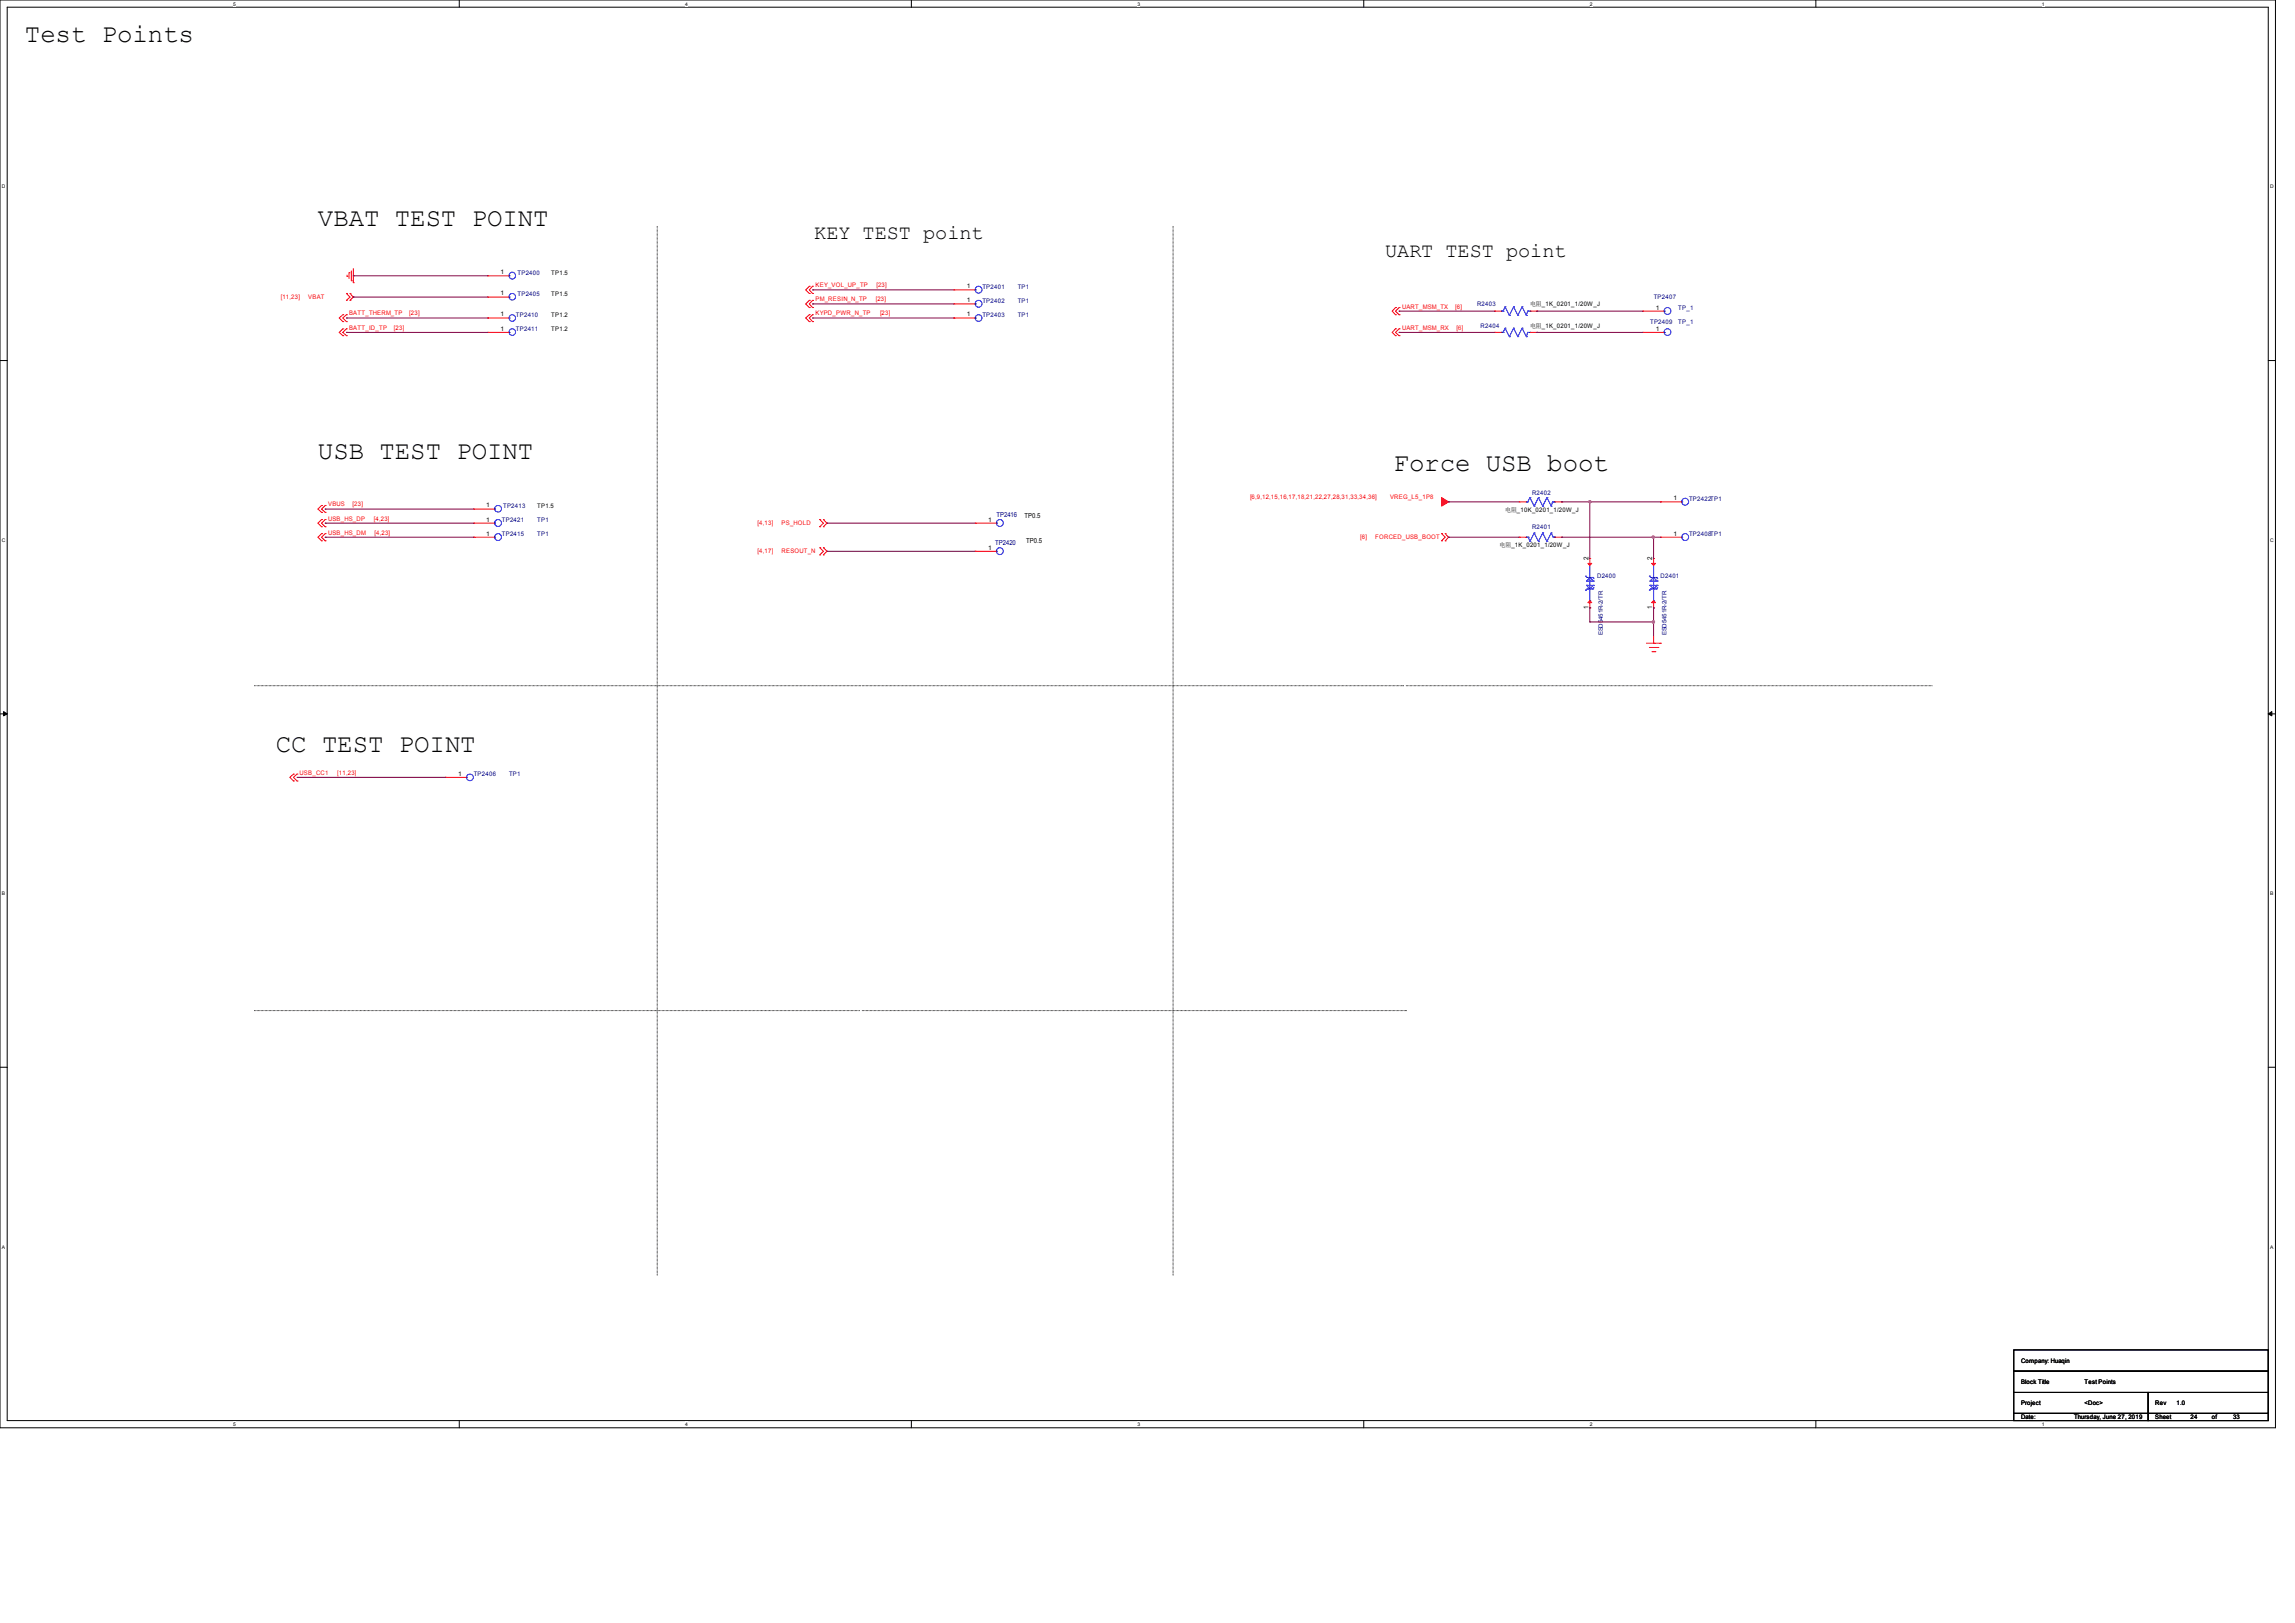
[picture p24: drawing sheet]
<svg xmlns="http://www.w3.org/2000/svg" width="297mm" height="210mm" viewBox="0 0 297 210" stroke-linecap="round" stroke-linejoin="round" font-family="sans-serif">
<defs><g id="words">
<g font-size="3.3">
<text x="3.2" y="5.4">Test Points</text>
<text x="41.1" y="29.2">VBAT TEST POINT</text>
<text x="41.1" y="59.4">USB TEST POINT</text>
<text x="180.3" y="61">Force USB boot</text>
<text x="35.7" y="97.3">CC TEST POINT</text>
</g>
<g font-size="2.6">
<text x="105.4" y="30.9">KEY TEST point</text>
<text x="179.2" y="33.2">UART TEST point</text>
</g>
<g font-size=".9" fill="#000080">
<text x="128.8" y="70.5">TP2420</text>
<text x="129" y="66.8">TP2416</text>
</g>
<g font-size=".9">
<text x="132.6" y="67">TP0.5</text>
<text x="132.8" y="70.3">TP0.5</text>
<text x="205.6" y="72.5" transform="rotate(-90 205.6 72.5)">2</text>
<text x="213.8" y="72.5" transform="rotate(-90 213.8 72.5)">2</text>
<text x="205.6" y="78.8" transform="rotate(-90 205.6 78.8)">1</text>
<text x="213.8" y="78.8" transform="rotate(-90 213.8 78.8)">1</text>
</g>
<g font-size=".8">
<text x="64.8" y="35.5">1</text>
<text x="71.3" y="35.5">TP1.5</text>
<text x="64.8" y="38.2">1</text>
<text x="64.8" y="40.9">1</text>
<text x="71.3" y="38.3">TP1.5</text>
<text x="71.3" y="41">TP1.2</text>
<text x="125.1" y="37.3">1</text>
<text x="125.1" y="39.1">1</text>
<text x="125.1" y="40.9">1</text>
<text x="198" y="39.6">电阻_1K_0201_1/20W_J</text>
<text x="214.3" y="40">1</text>
<text x="64.8" y="42.8">1</text>
<text x="71.3" y="42.8">TP1.2</text>
<text x="198" y="42.4">电阻_1K_0201_1/20W_J</text>
<text x="214.3" y="42.8">1</text>
<text x="62.9" y="65.7">1</text>
<text x="69.5" y="65.7">TP1.5</text>
<text x="216.6" y="64.7">1</text>
<text x="62.9" y="69.3">1</text>
<text x="62.9" y="67.5">1</text>
<text x="127.9" y="71.1">1</text>
<text x="127.9" y="67.5">1</text>
<text x="194.1" y="70.7">电阻_1K_0201_1/20W_J</text>
<text x="194.8" y="66.3">电阻_10K_0201_1/20W_J</text>
<text x="216.6" y="69.3">1</text>
<text x="59.3" y="100.4">1</text>
<text x="261.6" y="179.1">Block Title</text>
<text x="261.6" y="176.4">Company: Huaqin</text>
<text x="269.8" y="179.1">Test Points</text>
<text x="261.6" y="181.8">Project</text>
<text x="261.6" y="183.6">Date:</text>
<text x="268.4" y="183.6">Thursday, June 27, 2019</text>
<text x="269.8" y="181.8">&lt;Doc&gt;</text>
<text x="278.9" y="181.8">Rev</text>
<text x="278.9" y="183.6">Sheet</text>
<text x="281.7" y="181.8">1.0</text>
<text x="283.5" y="183.6">24</text>
<text x="286.2" y="183.6">of</text>
<text x="289" y="183.6">33</text>
</g>
<g font-size=".8" fill="#000080">
<text x="67" y="35.5">TP2400</text>
<text x="66.8" y="41">TP2410</text>
<text x="67" y="38.3">TP2405</text>
<text x="127.1" y="37.3">TP2401</text>
<text x="127.1" y="39.2">TP2402</text>
<text x="127.1" y="41">TP2403</text>
<text x="131.7" y="37.3">TP1</text>
<text x="131.7" y="39.2">TP1</text>
<text x="131.7" y="41">TP1</text>
<text x="191.1" y="39.6">R2403</text>
<text x="213.5" y="41.9">TP2409</text>
<text x="214" y="38.7">TP2407</text>
<text x="217.2" y="40.1">TP_1</text>
<text x="217.2" y="41.9">TP_1</text>
<text x="66.8" y="42.8">TP2411</text>
<text x="191.6" y="42.4">R2404</text>
<text x="65.1" y="65.7">TP2413</text>
<text x="198.3" y="64.1">R2402</text>
<text x="218.6" y="64.8">TP2422TP1</text>
<text x="64.9" y="69.3">TP2415</text>
<text x="64.9" y="67.5">TP2421</text>
<text x="69.5" y="69.3">TP1</text>
<text x="69.5" y="67.5">TP1</text>
<text x="198.3" y="68.5">R2401</text>
<text x="218.6" y="69.3">TP2408TP1</text>
<text x="206.7" y="74.8">D2400</text>
<text x="214.9" y="74.8">D2401</text>
<text x="207.4" y="82.2" transform="rotate(-90 207.4 82.2)">ESD5451R-2/TR</text>
<text x="215.7" y="82.2" transform="rotate(-90 215.7 82.2)">ESD5451R-2/TR</text>
<text x="61.3" y="100.5">TP2406</text>
<text x="65.9" y="100.5">TP1</text>
</g>
<g font-size=".8" fill="#f00">
<text x="36.3" y="38.7">[11,23]</text>
<text x="39.9" y="38.7">VBAT</text>
<text x="45.2" y="40.8">BATT_THERM_TP</text>
<text x="53" y="40.8">[23]</text>
<text x="105.5" y="37.2">KEY_VOL_UP_TP</text>
<text x="105.5" y="39">PM_RESIN_N_TP</text>
<text x="105.5" y="40.8">KYPD_PWR_N_TP</text>
<text x="113.3" y="39">[23]</text>
<text x="113.4" y="37.2">[23]</text>
<text x="113.9" y="40.8">[23]</text>
<text x="181.5" y="39.9">UART_MSM_TX</text>
<text x="188.3" y="39.9">[6]</text>
<text x="45.2" y="42.7">BATT_ID_TP</text>
<text x="51" y="42.7">[23]</text>
<text x="181.5" y="42.7">UART_MSM_RX</text>
<text x="188.5" y="42.7">[6]</text>
<text x="42.5" y="65.5">VBUS</text>
<text x="45.6" y="65.5">[23]</text>
<text x="161.8" y="64.6">[6,9,12,15,16,17,18,21,22,27,28,31,33,34,36]</text>
<text x="179.9" y="64.6">VREG_L5_1P8</text>
<text x="42.5" y="69.2">USB_HS_DM</text>
<text x="42.5" y="67.4">USB_HS_DP</text>
<text x="48.4" y="67.4">[4,23]</text>
<text x="48.5" y="69.2">[4,23]</text>
<text x="98" y="71.5">[4,17]</text>
<text x="98" y="67.9">[4,13]</text>
<text x="101.1" y="71.5">RESOUT_N</text>
<text x="101.1" y="67.9">PS_HOLD</text>
<text x="176" y="69.7">[6]</text>
<text x="178" y="69.7">FORCED_USB_BOOT</text>
<text x="38.8" y="100.2">USB_CC1</text>
<text x="43.6" y="100.2">[11,23]</text>
</g>
<g font-size=".6">
<text x="30.2" y=".7">5</text>
<text x="88.7" y=".7">4</text>
<text x="147.2" y=".7">3</text>
<text x="205.7" y=".7">2</text>
<text x="264.2" y=".7">1</text>
<text x=".3" y="24.4">D</text>
<text x="293.8" y="24.4">D</text>
<text x=".3" y="70.1">C</text>
<text x="293.8" y="70.1">C</text>
<text x=".3" y="115.8">B</text>
<text x="293.8" y="115.8">B</text>
<text x=".3" y="161.5">A</text>
<text x="293.8" y="161.5">A</text>
<text x="30.2" y="184.5">5</text>
<text x="88.7" y="184.5">4</text>
<text x="147.2" y="184.5">3</text>
<text x="205.7" y="184.5">2</text>
<text x="264.2" y="184.5">1</text>
</g>
</g></defs>
<path d="M0 0h294.5v184.7h-294.5zM.9 .9h292.6v182.9h-292.6z" fill="none" stroke="#000" stroke-width=".13"/>
<g fill="#fff">
<path d="M30.2 .1h.3v.7h-.3z"/>
<path d="M30.2 183.9h.3v.8h-.3z"/>
</g>
<path d="M59.4 0v.9M59.4 183.8v.9" fill="none" stroke="#000" stroke-width=".13"/>
<g fill="#fff">
<path d="M88.7 .1h.3v.7h-.3z"/>
<path d="M88.7 183.9h.3v.8h-.3z"/>
</g>
<path d="M117.9 0v.9M117.9 183.8v.9" fill="none" stroke="#000" stroke-width=".13"/>
<g fill="#fff">
<path d="M147.2 .1h.3v.7h-.3z"/>
<path d="M147.2 183.9h.3v.8h-.3z"/>
</g>
<path d="M176.5 0v.9M176.5 183.8v.9" fill="none" stroke="#000" stroke-width=".13"/>
<g fill="#fff">
<path d="M205.7 .1h.4v.7h-.4z"/>
<path d="M205.7 183.9h.4v.8h-.4z"/>
</g>
<path d="M235 0v.9M235 183.8v.9" fill="none" stroke="#000" stroke-width=".13"/>
<g fill="#fff">
<path d="M264.2 .1h.4v.7h-.4z"/>
<path d="M264.2 183.9h.4v.8h-.4z"/>
<path d="M.3 23.8h.4v.7h-.4z"/>
<path d="M293.8 23.8h.5v.7h-.5z"/>
<path d="M.3 69.5h.4v.7h-.4z"/>
<path d="M293.8 69.5h.5v.7h-.5z"/>
</g>
<path d="M0 46.7h.9M293.5 46.7h1" fill="none" stroke="#000" stroke-width=".13"/>
<g fill="#fff">
<path d="M.3 115.2h.4v.8h-.4z"/>
<path d="M293.8 115.2h.4v.8h-.4z"/>
</g>
<path d="M0 92.4h.9M293.5 92.4h1" fill="none" stroke="#000" stroke-width=".13"/>
<path d="M.5 92.1l.4 .3-.4 .2zM293.5 92.4l.5-.3v.5z" fill="#000" stroke="#000" stroke-width=".13"/>
<g fill="#fff">
<path d="M.3 161h.3v.7h-.3z"/>
<path d="M293.8 161h.4v.7h-.4z"/>
</g>
<g fill="none" stroke="#000" stroke-width=".13">
<path d="M85 29.3v135.7M151.8 29.3v135.7M32.9 88.7h78.5M111.4 88.7h.1M111.6 88.7h70M181.6 88.7h.1M182 88.7h68M250 88.7h.1M0 138.1h.9M32.9 130.8h78.3M111.2 130.8h.1M111.6 130.8h70.4"/>
<path d="M182 130.8h.1M293.5 138.1h1M85 165h.1M151.8 165h.1M260.6 174.7h32.9v2.7h-32.9zM260.6 177.4h32.9v2.8h-32.9zM260.6 180.2h17.4v2.7h-17.4zM260.6 182.9h17.4v.9h-17.4zM278 182.9h15.5v.9h-15.5zM278 180.2h15.5v2.7h-15.5z"/>
</g>
<g fill="none" stroke="#f00" stroke-width=".13">
<path d="M44.8 38h.1M44.8 38.9h.1M44.8 38l.5 .4-.5 .5M44.9 35.8h.1M44.9 35.6v.2M45.2 35.3h.1M45.2 35.3v.7M45.3 38.9h.1M45.3 38h.1M45.3 38l.4 .4-.4 .5M45.5 36.3h.1M45.5 35.1v1.2"/>
<path d="M45.7 36.6h.1M45.7 34.8v1.8M63.1 38.4h.1M63.1 35.7h.1M63.1 38.4h2.8M63.1 35.7h2.8M104.7 37h.1M104.7 38h.1M104.7 38.9h.1M104.7 39.8h.1M104.7 37l-.4 .5 .4 .5M104.7 38.9l-.4 .4 .4 .5"/>
<path d="M105.2 37h.1M105.2 38h.1M105.2 38.9h.1M105.2 39.8h.1M105.2 37l-.5 .5 .5 .5M105.2 38.9l-.5 .4 .5 .5M123.4 37.5h.1M123.4 39.3h.1M123.4 37.5h2.8M123.4 39.3h2.8M180.6 39.8h.1M180.6 39.8l-.4 .5 .4 .4"/>
<path d="M181.1 39.8h.1M181.1 39.8l-.5 .5 .5 .4M44.4 40.7h.1M44.4 41.6h.1M44.4 42.5h.1M44.4 43.4h.1M44.4 40.7l-.5 .4 .5 .5M44.4 42.5l-.5 .5 .5 .4M44.8 40.7h.1M44.8 41.6h.1M44.8 42.5h.1M44.8 43.4h.1"/>
<path d="M44.8 40.7l-.4 .4 .4 .5M44.8 42.5l-.4 .5 .4 .4M63.1 41.1h.1M63.1 43h.1M63.1 43h2.8M63.1 41.1h2.8M104.7 40.7h.1M104.7 41.6h.1M104.7 40.7l-.4 .4 .4 .5M105.2 40.7h.1M105.2 41.6h.1M105.2 40.7l-.5 .4 .5 .5"/>
<path d="M123.4 41.1h.1M123.4 41.1h2.8M180.6 40.7h.1M180.6 42.5h.1M180.6 43.4h.1M180.6 42.5l-.4 .5 .4 .4M181.1 40.7h.1M181.1 42.5h.1M181.1 43.4h.1M181.1 42.5l-.5 .5 .5 .4M193.4 43h.1M193.4 40.3h.1"/>
<path d="M193.4 43h.9M193.4 40.3h.9M198 43h.9M198 40.3h.9M198.9 43h.1M198.9 40.3h.1M212.6 40.3h.1M212.6 43h.1M212.6 43h2.7M212.6 40.3h2.7M41.6 65.4h.1M41.6 66.3h.1"/>
<path d="M41.6 69h.1M41.6 70h.1M41.6 67.2h.1M41.6 68.2h.1M41.6 65.4l-.5 .5 .5 .4M41.6 69l-.5 .5 .5 .5M41.6 67.2l-.5 .5 .5 .5M42.1 65.4h.1M42.1 66.3h.1M42.1 69h.1M42.1 70h.1M42.1 67.2h.1"/>
<path d="M42.1 68.2h.1M42.1 65.4l-.5 .5 .5 .4M42.1 69l-.5 .5 .5 .5M42.1 67.2l-.5 .5 .5 .5M61.3 69.5h.1M61.3 65.9h.1M61.3 67.7h.1M61.3 69.5h2.7M61.3 65.9h2.7M61.3 67.7h2.7M106.1 70.9h.1M106.1 71.8h.1"/>
<path d="M106.1 67.2h.1M106.1 68.2h.1M106.1 70.9l.5 .4-.5 .5M106.1 67.2l.5 .5-.5 .5M106.6 71.8h.1M106.6 70.9h.1M106.6 68.2h.1M106.6 67.2h.1M106.6 70.9l.4 .4-.4 .5M106.6 67.2l.4 .5-.4 .5M126.2 71.3h.1M126.2 67.7h.1"/>
<path d="M126.2 71.3h2.7M126.2 67.7h2.7M186.6 70h.1M186.6 69h.1M186.6 69l.4 .5-.4 .5M187 69h.1M187 70h.1M187 69l.5 .5-.5 .5M196.6 64.9h.1M196.6 69.5h.1M196.6 69.5h.9M196.6 64.9h.9"/>
<path d="M201.2 69.5h.9M201.2 64.9h.9M202.1 64.9h.1M202.1 69.5h.1M205.7 78.7h.1M205.7 72.3h.1M205.7 72.3v.9M205.7 77.7v1M214 78.7h.1M214 72.3h.1M214 72.3v.9M214 77.7v1"/>
<path d="M214.9 64.9h.1M214.9 69.5h.1M214.9 69.5h2.7M214.9 64.9h2.7M213.1 83.2h1.8M213.4 83.8h1.1M213.8 84.3h.4M214 83.2h.1M214 82.3v.9M214.2 84.3h.1M214.5 83.8h.1M214.9 83.2h.1"/>
<path d="M38 100.2h.1M38 101h.1M38 100.2l-.5 .4 .5 .4M38.4 100.2h.1M38.4 101h.1M38.4 100.2l-.4 .4 .4 .4M57.6 100.6h.1M57.6 100.6h2.8"/>
</g>
<g fill="#f00" stroke="#f00" stroke-width=".13">
<path d="M205.5 78l.2-.3 .3 .3z"/>
<path d="M205.5 72.9h.5l-.3 .3z"/>
<path d="M213.7 78l.3-.3 .2 .3z"/>
<path d="M213.7 72.9h.5l-.2 .3z"/>
<path d="M186.6 64.4l.9 .5-.9 .6z" fill-rule="evenodd"/>
</g>
<g fill="none" stroke="#00f" stroke-width=".13">
<path d="M65.9 38.4h.1M65.9 35.7h.1M126.2 37.5h.1M126.2 39.3h.1M194.8 39.7h.1M194.8 39.7l.5 1.1M194.8 39.7l-.3 .6M195.9 39.7h.1M195.9 39.7l.5 1.1M195.9 39.7l-.6 1.1M197 39.7h.1M197 39.7l.5 1.1"/>
<path d="M197 39.7l-.6 1.1M65.9 41.1h.1M65.9 43h.1M126.2 41.1h.1M194.3 43h.1M194.3 40.3h.1M194.3 43h.2M194.3 40.3h.2M194.5 43h.1M194.5 40.3h.1M194.8 42.5h.1M194.8 42.5l.5 1.1"/>
<path d="M194.8 42.5l-.3 .5M195.3 43.6h.1M195.3 40.8h.1M195.9 42.5h.1M195.9 42.5l.5 1.1M195.9 42.5l-.6 1.1M196.4 43.6h.1M196.4 40.8h.1M197 42.5h.1M197 42.5l.5 1.1M197 42.5l-.6 1.1M197.5 43.6h.1"/>
<path d="M197.5 40.8h.1M197.7 43h.1M197.7 40.3h.1M197.7 43h.3M197.7 43l-.2 .6M197.7 40.3h.3M197.7 40.3l-.2 .5M198 43h.1M198 40.3h.1M215.3 40.3h.1M215.3 43h.1M64 69.5h.1"/>
<path d="M64 65.9h.1M64 67.7h.1M128.9 71.3h.1M128.9 67.7h.1M197.5 64.9h.1M197.5 69.5h.1M197.5 64.9h.2M197.5 69.5h.3M197.7 64.9h.1M197.8 69.5h.1M197.8 69.5l.2 .6M198 64.4h.1"/>
<path d="M198 70.1h.1M198 64.4l.5 1.1M198 64.4l-.3 .5M198.5 65.5h.1M198.5 69h.1M198.5 69l-.5 1.1M198.5 69l.6 1.1M199.1 64.4h.1M199.1 70.1h.1M199.1 64.4l.5 1.1M199.1 64.4l-.6 1.1M199.6 65.5h.1"/>
<path d="M199.6 69h.1M199.6 69l-.5 1.1M199.6 69l.6 1.1M200.2 64.4h.1M200.2 70.1h.1M200.2 64.4l.5 1.1M200.2 64.4l-.6 1.1M200.7 65.5h.1M200.7 69h.1M200.7 69l-.5 1.1M200.7 69l.3 .5M200.9 64.9h.1"/>
<path d="M200.9 64.9h.3M200.9 64.9l-.2 .6M201 69.5h.1M201 69.5h.2M201.2 64.9h.1M201.2 69.5h.1M205.2 76.4h.1M205.2 74.5h.1M205.2 74.5l.2 .2M205.3 75.7h.1M205.3 75.2h.1M205.3 75.7h.9"/>
<path d="M205.3 75.7l.4 .5M205.3 75.2h.9M205.4 76.2h.1M205.4 74.7h.1M205.4 76.2h.7M205.4 76.2l-.2 .2M205.4 74.7h.7M205.7 77.7h.1M205.7 76.2h.1M205.7 74.7h.1M205.7 73.2v4.5M205.7 74.7l-.4 .5"/>
<path d="M205.7 74.7l.5 .5M206.1 76.2h.1M206.1 74.7h.1M206.1 74.7l.2 .2M206.2 75.7h.1M206.2 75.2h.1M206.2 75.7l-.5 .5M206.3 76l-.2 .2M213.4 76.4h.1M213.4 74.5h.1M213.4 74.5l.2 .2M213.5 75.7h.1"/>
<path d="M213.5 75.2h.1M213.5 75.7h1M213.5 75.2h1M213.5 75.7l.5 .5M213.6 76.2h.1M213.6 74.7h.1M213.6 76.2h.7M213.6 74.7h.7M213.6 76.2l-.2 .2M214 77.7h.1M214 76.2h.1M214 74.7h.1"/>
<path d="M214 73.2v4.5M214 74.7l-.5 .5M214 74.7l.5 .5M214.3 76.2h.1M214.3 74.7h.1M214.3 74.7l.2 .2M214.5 75.7h.1M214.5 75.2h.1M214.5 75.7l-.5 .5M214.5 76l-.2 .2M217.6 64.9h.1M217.6 69.5h.1"/>
<path d="M60.4 100.6h.1"/>
<circle cx="66.3" cy="35.7" r=".43"/>
<circle cx="66.3" cy="38.4" r=".42"/>
<circle cx="126.6" cy="37.5" r=".44"/>
<circle cx="126.6" cy="39.3" r=".44"/>
<circle cx="66.3" cy="41.1" r=".42"/>
<circle cx="66.3" cy="43" r=".42"/>
<circle cx="126.7" cy="41.1" r=".43"/>
<circle cx="215.8" cy="40.2" r=".44"/>
<circle cx="215.8" cy="43" r=".43"/>
<circle cx="64.5" cy="69.5" r=".44"/>
<circle cx="64.5" cy="67.7" r=".44"/>
<circle cx="64.5" cy="65.8" r=".43"/>
<circle cx="129.4" cy="67.7" r=".44"/>
<circle cx="129.4" cy="71.3" r=".44"/>
<circle cx="218.1" cy="64.9" r=".44"/>
<circle cx="218.1" cy="69.5" r=".44"/>
<circle cx="60.8" cy="100.6" r=".43"/>
</g>
<g fill="none" stroke="#800040" stroke-width=".13">
<path d="M45.7 38.4h.1M45.7 35.7h.1M45.7 38.4h17.4M45.7 35.7h17.4M105.2 37.5h.1M105.2 39.3h.1M105.2 37.5h18.2M105.2 39.3h18.2M44.8 43h.1M44.8 41.1h.1M44.8 43h18.3M44.8 41.1h18.3"/>
<path d="M105.2 41.1h.1M105.2 41.1h18.2M181.1 40.3h.1M181.1 43h.1M181.1 43h12.3M181.1 40.3h12.3M198.9 40.3h.1M198.9 43h.1M198.9 43h13.7M198.9 40.3h13.7M42.1 65.9h.1M42.1 67.7h.1"/>
<path d="M42.1 69.5h.1M42.1 65.9h19.2M42.1 67.7h19.2M42.1 69.5h19.2M107 71.3h.1M107 67.7h.1M107 67.7h19.2M107 71.3h19.2M187.5 69.5h.1M187.5 64.9h.1M187.5 69.5h9.1M187.5 64.9h9.1"/>
<path d="M202.1 69.5h.1M202.1 64.9h.1M202.1 69.5h12.8M202.1 64.9h12.8M205.7 64.9h.1M205.7 78.7h.1M205.7 64.9v7.4M205.7 78.7v1.8M214 69.5h.1M214 78.7h.1M214 69.5v2.8M214 78.7v3.6"/>
<path d="M205.7 80.5h.1M205.7 80.5h8.3M214 80.5h.1M38.4 100.6h19.2M57.6 100.6h.1"/>
</g>
<g fill="#f0f" stroke="#f0f" stroke-width=".13">
<path d="M213.8 69.4h.3v.2h-.3z" fill-rule="evenodd"/>
<path d="M205.6 64.8h.3v.2h-.3z" fill-rule="evenodd"/>
<path d="M213.8 69.4h.3v.2h-.3z" fill-rule="evenodd"/>
<path d="M205.6 64.8h.3v.2h-.3z" fill-rule="evenodd"/>
<circle cx="214" cy="80.5" r=".17"/>
</g>
<use href="#words"/>
</svg>
